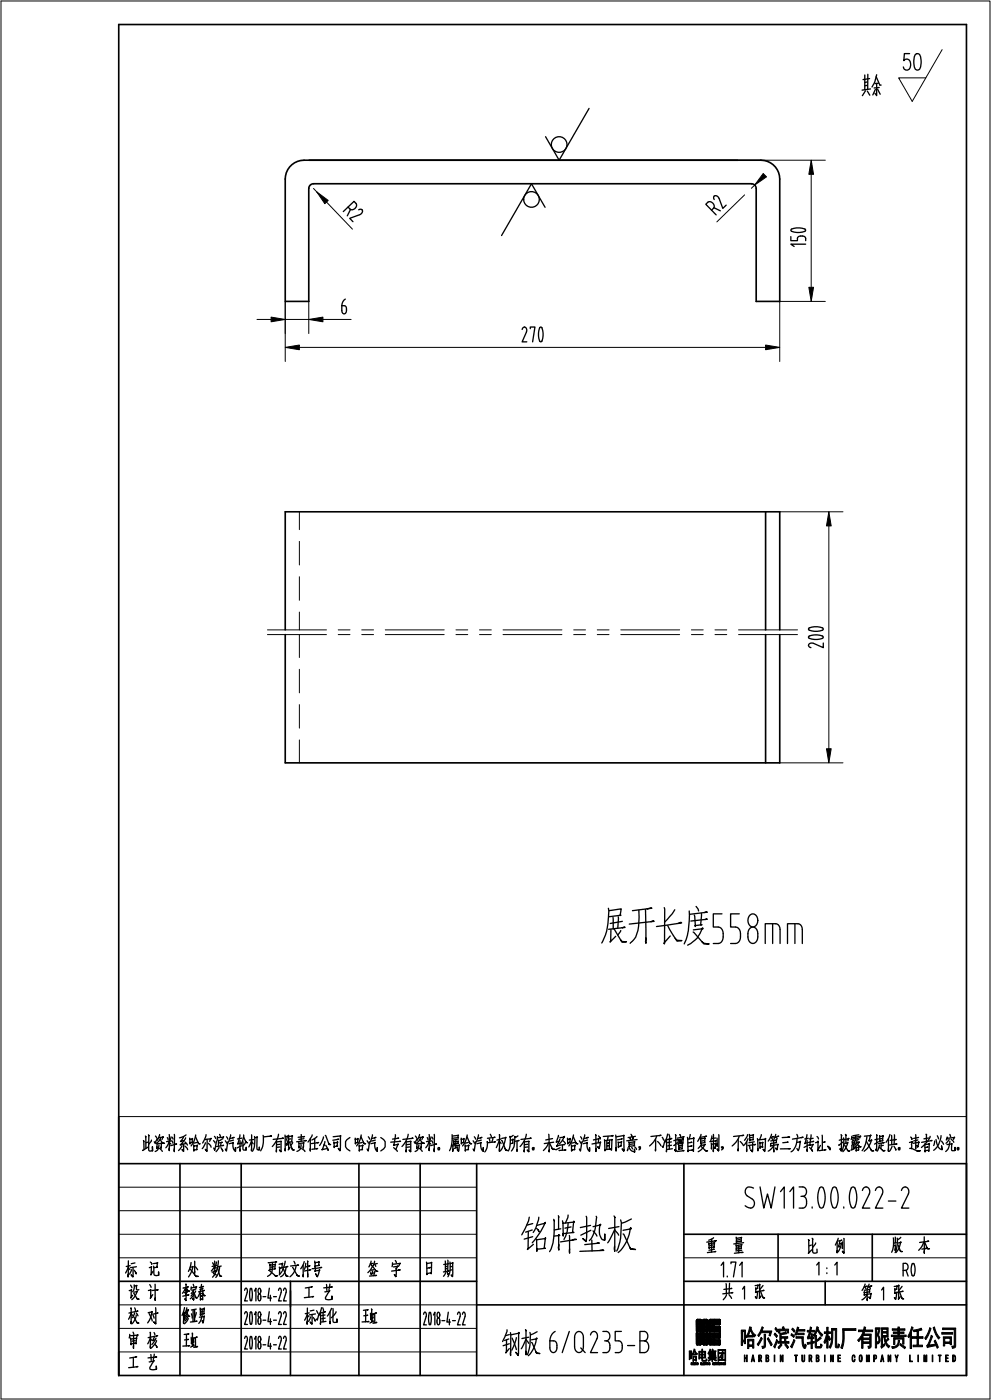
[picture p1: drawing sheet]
<svg xmlns="http://www.w3.org/2000/svg" width="210mm" height="297mm" viewBox="0 0 210 297" stroke-linecap="round" stroke-linejoin="round" font-family="sans-serif">
<g fill="none" stroke="#000" stroke-width=".28">
<path d="M183.2 15.9v3.1M183.3 19.3l-.6 1M183.7 17.4l-.5 .1M183.7 18.1l-.5 .1M183.7 19.3l.5 .9M183.8 15.7v3.2M184.2 16.7l-1.4 .2M184.4 18.8l-1.8 .3M185.4 19l-.5 1.1M185.6 16.3l.8 1.7h.2M185.7 15.8l-.4 1.6-.6 1M185.7 17.7v2.6l-.4-.5"/>
<path d="M185.9 18.9l.5 1.1M186.1 17.6l-.8 .1M186.2 18.5l-1.1 .1M192.7 11.4h-1.1l-.2 1.5a.74 .74 0 0 1 .8-.4 .74 .74 0 0 1 .6 .5 1.16 1.16 0 0 1-.9 1.9l-.3-.2-.3-.5M193.9 11.5l.5-.1a1.84 1.84 0 0 1 .7 2l-.3 1.3-.6 .2a1.83 1.83 0 0 1-.6-2zM124.8 23l-6.4 11-2.8-5M73.7 43.9l.4 .4a.93 .93 0 0 0 1.1-.1 .93 .93 0 0 0 .2-1.1l-.4-.4-2.3 2.1M74.2 44.4l-.6 1.3M76 44.5l.5-.2 .2 .2a.7 .7 0 0 1-.5 1l-2.1 .8 .7 .7M115.5 43.9l-2.9-5-6.4 11M150.7 44.5l.5-.4a.93 .93 0 0 0-.2-1 .93 .93 0 0 0-1.1-.2l-.4 .4 2.2 2.2M151.2 44l1.4 .7"/>
<path d="M151.3 42.3l-.1-.3 .1-.4a.71 .71 0 0 1 1 .4l.8 2.2 .7-.7M167.5 50.1v.9h1.4a.93 .93 0 0 1 .6-1 .93 .93 0 0 1 1.1 .3v.7M167.6 48.6l.1-.1a3.6 3.6 0 0 1 2.9 .1l-.1 .4a3.6 3.6 0 0 1-2.9-.1zM170.6 51.7h-3.1l.7 .5M72.4 64.8h.5a.97 .97 0 0 1 .3 1.6l-.2 .1a.56 .56 0 0 1-.6-.7zM73.1 63.4a1.63 1.63 0 0 0-.7 1.4M110.6 69.8l.1-.2 .4-.3a.7 .7 0 0 1 .4 1.1l-.9 2h1M112.3 69.7v-.4h1l-.5 3.1M114.4 69.3l.4 .2a3.6 3.6 0 0 1-.1 2.9l-.4-.1a3.6 3.6 0 0 1 .1-3zM171.3 134.9l.1-.1a3.6 3.6 0 0 1 2.9 .1l-.1 .4a3.7 3.7 0 0 1-2.9-.1zM171.3 133.2l.1-.1a3.6 3.6 0 0 1 2.9 .1l-.1 .4-1.1 .2-1.7-.2zM174.4 136.3v1l-2.1-1a.58 .58 0 0 0-.8 .1 .58 .58 0 0 0 0 .7l.3 .2"/>
<path d="M128.9 192.5a13.3 13.3 0 0 1-1.4 7.3M129 193l2.6-.4-.3 1.4h.2l-2.6 .3M129.4 197l-.1 2.4-.1 .2 1.2-1.2M129.8 194.4l.1 2.5M130.1 196.9l1.6 2.7h1l-1-.1-.2-.3M131 194.3l-.1 2.3M131.5 197.2l-.6 1M131.8 196.6l.5-.2 .1 .1-3.5 .4M131.8 195.3l-2.5 .4M135.3 192.9v2.5a6 6 0 0 1-1.3 4.1l-.5 .4M136.7 192.7l.1 7.2v-1.1M137.1 192.6l1-.1-4.1 .5"/>
<path d="M137.9 195.3l.5-.2 .2 .2-5.3 .5M140.7 192.3v7.7l-.1-.1 1.4-1.5M141.4 196.2l2 3.3 1-.2h-1M142.9 192.8l-.5 .8-1.7 1.8M143 198.8l.4 .5M143.7 195.7l.5-.3 .2 .2-5.3 .8M146 193.1a13.5 13.5 0 0 1-1.1 6.9M146.8 197.5l2.3 2.5h1.1l-1.1-.1-.4-.3M146.9 197.1l2-.3-.1-.2a5.8 5.8 0 0 1-3.2 3.7M147.4 192.1l.6 1M148.6 193.6l-.2 2.4h.3l-1.5 .2 .1 .2-.2-2.5M149.2 193.4l.6-.1-3.7 .5"/>
<path d="M149.4 194.9l.4-.1-3.5 .4M152.9 193.7h-1.8v2.8h1a1.21 1.21 0 0 1 1.1 1.4 1.57 1.57 0 0 1-1.1 2h-1M156.6 193.7h-1.9v2.8h1.1a1.21 1.21 0 0 1 1 1.4 1.57 1.57 0 0 1-1 2h-1.1M158.8 196.7a1.05 1.05 0 0 1 1.3 0 1.05 1.05 0 0 1 .4 1.2 1.9 1.9 0 0 1-.7 2 1.14 1.14 0 0 1-1.4-1.3 2.15 2.15 0 0 1 .4-1.9zM158.8 193.9a1.05 1.05 0 0 1 1.3 0 1.05 1.05 0 0 1 .4 1.2 1.09 1.09 0 0 1-1 1.4 1.09 1.09 0 0 1-1.1-1.4l.2-.9zM162.1 199.9v-4.1h2.2a1.07 1.07 0 0 1 .9 1.2v2.9M163.7 195.8v4.1M166.8 199.9v-4.1h2.2a1.07 1.07 0 0 1 .9 1.2v2.9M168.4 195.8v4.1M30.4 241.7l.1 .2v1.7M30.8 240.7l.1 .2v2.5M31.3 243.1l-1.1 .7"/>
<path d="M31.3 242.1l-.4 .1M31.4 240.5l.2 .2-.1 2.9 .2 .3h.6v-.9v.9M32.1 241.6l-.6 .9M32.9 240.7l.3 .5M33.2 242.3v1.1v-.3M33.3 242.4l.9-.2-.1 1.2v-.3M33.3 241.3l-.5 1-.1-.3M33.6 241l1-.1-.3 .6M33.7 242.6a1.22 1.22 0 0 1-.8 1.4M33.8 243.4l.6 .6M33.8 240.4l-.5 1.2M33.9 241.5l.6 .8h.4l-.5-.2"/>
<path d="M34 241.1l-.3 .7-.7 .5M35.4 241.1l.2 .5M35.8 242l-.7 1.2M35.8 240.4l.1 3.5v-.6M35.9 242.1l.3 .4M36.2 240.9l-.2 .9M36.3 241.8l-1 .1M36.4 241.8l.2 .5M36.5 241l.2 .4M36.9 240.4v3.7v-.7M37.2 242.5l.2-.1-1.3 .4M38.6 242.8l-.8 1"/>
<path d="M38.9 240.9l-.7 1 .8-.2M38.9 242.5v1.5l-.3-.4 .3 .3M39.2 242l.5 .7M39.2 242.9l.5 .7M39.3 241.1l-.5 .9-.7 .6 1.3-.3M39.4 240.5l-1.4 .6M40.2 241.2v1.2v-.2l.5-.1 .1-.8v.1l-.6 .1M41 242.6l.1 1.3v-.2l.6-.1 .1-1v.2l-.8 .1M41.4 240.9l.7 1.5h.3l-.3-.1-.2-.2M41.5 240.5l-.1 .2a4.2 4.2 0 0 1-.9 2.1M41.7 242.1l-.6 .2M43.3 241.5l1.4-.3-.3 .7"/>
<path d="M43.5 242.2l-.7 1.2M43.6 240.5l-.7 1.7M43.9 241.4l-.1 2.6-.3-.4 .3 .3M44.1 242.3l.6 .8M45.2 241.7l.3 .5M45.4 240.8l.3 .5M45.8 241.9l-.3 1.9-.2-.5M46.1 240.9l-.2 .8M46.1 241.1l1.2-.1 .1-.1-.3 .5M46.2 241.6l.1 1.3M46.4 243.1l-.6 1M46.5 240.4l.2 .5"/>
<path d="M46.8 243.2l.4 .8-.1-.4M46.8 242.2l-.1 .6M46.9 241.4l-.7 .4M46.9 242.1h.2l-.8 .1M47.2 242.8l.2-.1-1.5 .3M47.7 241.8l.3 .5M48 240.9l.2 .5M48.2 242l-.2 1.9-.3-.4M48.5 242.4l.9-.3v1.3l.5 .6v-.8v.7M48.9 240.5l-.5 1.6M49.3 241.1l.3-.1-.9 .3M49.5 241.6l-.8 .2"/>
<path d="M50.8 240.5l-.5 1.9 .8-.2M50.8 241.7v2.3v-.5M51.2 242.8l-1 .5M51.2 241.2l-.9 .2M51.5 241.9v1.6l.2 .2h.5v-.6l-.1 .6M51.6 240.5l-.1 .7-.4 1.3M51.6 240.9l.5 1.2 .3 .1-.4-.4M51.9 242.2l-.4 .6M53.3 240.5v3.4v-.5M53.3 241.9l.3 .5M53.3 241.8l-.6 1.3M53.7 241.5l-.9 .1"/>
<path d="M53.9 240.8l.1 .9a3.5 3.5 0 0 1-.5 2.3M54 241.1l.5-.1v-.1l-.1 2.3 .1 .4 .4 .1v-.6l-.1 .6M55.7 240.6a4.9 4.9 0 0 1-.5 3.3M57.5 240.7l-1.7 .2M58.5 241.9v2.2v-.4M58.6 242l1-.1-.1 2.2-.3-.4 .3 .3M59 240.4a4.8 4.8 0 0 1-1.3 2.6M59.3 243.1h-.7M59.3 242.5l-.7 .1M59.7 241.3l.3-.1-2.1 .3M60.4 240.5v3.4v-.5M60.4 240.9l.6-.1-.3 .7 .2 .5-.1 .7-.2-.3 .2 .2"/>
<path d="M61.1 240.6v3.1l.4-.6M61.2 240.8l.8-.1h-.1l-.1 1.2-.6 .2M61.3 242.1l.7 1.6h.3l-.3-.1-.1-.2M61.6 241.3l-.4 .1M62 242.1l-.4 .7M63.3 242.1v1.2v-.4M63.3 242.3l1.1-.1-.1-.1-.1 1.2 .1-.4M63.8 242.5l-.2 .9-.7 .6M63.8 240.4v1.4M63.9 243.4l.7 .6M64.3 240.9h.2l-1.4 .1M64.4 241.3l-1.1 .2"/>
<path d="M64.6 241.7h.3l-2.1 .3M65.7 241.3v2.6v-.5M66.1 240.5l-.9 1.5M66.7 241.3v2.2M67 243.4h.3l-1.2 .2M67.1 240.8l-1 .8M67.2 242.2l.3-.1-1.5 .2M68.5 240.9l-.8 1.9M68.8 241.9l-.6 1.7 1.1-.2M68.9 240.6l.8 2h.3l-.3-.1-.1-.2M69 242.7l.5 1.1-.1-.3M70.6 240.9l1.5-.3-.1 3.3-.4-.5 .4 .4"/>
<path d="M70.7 242l.1 1.2v-.2l.7-.2v-.9v.2l-.7 .1M71.4 241.5l.4-.1-1.3 .2M74.1 241.1l-.9 .8v1.1l.9 .9M75.2 241.2l.1 1.2v-.2l.5-.1v-.8v.1l-.5 .1M76 242.6l.1 1.3v-.2l.7-.1v-1l.1 .2-.8 .1M76.5 240.9l.6 1.5h.3l-.3-.1-.1-.2M76.5 240.5v.2a4.2 4.2 0 0 1-1 2.1M76.7 242.1l-.6 .2M77.8 241.8l.2 .5M78 240.9l.3 .5M78.3 242l-.3 1.9-.2-.4M78.6 242.4l.8-.3v.7a1.26 1.26 0 0 0 .5 1.2v-.8v.7"/>
<path d="M78.9 240.5l-.5 1.6M79.3 241.1l.3-.1-.9 .3M79.5 241.6l-.8 .2M80.7 241.1l.9 .8v1.1l-.9 .9M83.4 243.2l.8 .8M83.7 240.5l-.3 2.2 1-.2-.6 1.1M84.2 241.3l.2-.1-1.3 .2M84.6 241.9h.2l-2 .2M86 241.9v2.2v-.4M86 242l1-.1v2.2l-.4-.4 .4 .3M86.5 240.4a4.8 4.8 0 0 1-1.4 2.6M86.8 243.1h-.7"/>
<path d="M86.8 242.5l-.7 .1M87.2 241.3l.3-.1-2.2 .3M88 240.7l.2 .5M88.3 242.3v1.1v-.3M88.3 242.4l1-.2-.1 1.2v-.3M88.4 241.3l-.5 1-.2-.3M88.7 241l.9-.1-.2 .6M88.7 242.6a1.22 1.22 0 0 1-.8 1.4M88.8 243.4l.6 .6M88.9 240.4l-.5 1.2M88.9 241.5l.6 .8h.4l-.5-.2M89 241.1l-.3 .7-.7 .5"/>
<path d="M90.5 241.1l.2 .5M90.9 242l-.7 1.2M90.9 240.4v3.5v-.6M90.9 242.1l.3 .4M91.3 240.9l-.3 .9M91.3 241.8l-1 .1M91.5 241.8l.2 .5M91.5 241l.2 .4M92 240.4v3.7v-.7M92.2 242.5l.3-.1-1.3 .4M92.8 243.2h.3v.5h-.3zM95.8 240.5v.7a5.9 5.9 0 0 1-.6 2.7"/>
<path d="M95.8 240.7l1.3-.1v.5l-1.3 .1M95.9 242.6v1.4v-.4M95.9 242.8l1.4-.2-.2 1.4-.3-.4 .3 .3M96.1 241.8v.8v-.2l1-.1v-.5l-1 .2M96.6 241.5l-.1 1.8M96.8 243l.2 .4M96.9 243.2l-.7 .2M97.1 241.3l-1.2 .3M97.7 241.2v1.2v-.2l.5-.1 .1-.8v.1l-.6 .1M98.5 242.6l.1 1.3v-.2l.6-.1 .1-1v.2l-.8 .1M98.9 240.9l.7 1.5h.3l-.3-.1-.2-.2M99 240.5l-.1 .2a4.3 4.3 0 0 1-.9 2.1"/>
<path d="M99.2 242.1l-.6 .2M100.2 241.8l.3 .5M100.5 240.9l.2 .5M100.7 242l-.3 1.9-.2-.4M101 242.4l.9-.3-.1 .7a1.25 1.25 0 0 0 .6 1.2v-.8l-.1 .7M101.3 240.5l-.5 1.6M101.8 241.1l.3-.1-.9 .3M101.9 241.6l-.7 .2M103.6 241.4l.2 .5M103.8 240.4l.3 .5M104.4 241.2l-.2 .8M104.7 241h.2l-1.7 .2"/>
<path d="M104.8 242h.2l-1.8 .2v-.4a2.68 2.68 0 0 1-.5 2.3M105.7 240.5l.1 3.5v-.6M105.8 241.9l.3 .4M105.8 241.5l-.7 1.7M106.1 241.4l-.9 .2M106.2 241.7l.9 2.1h.4l-.4-.1-.1-.3M106.3 241.3l.8-.3-.1 .4a4.8 4.8 0 0 1-1.1 2.5M108.1 241.6l.6-.1v-.1v.9l-.6 .1M108.7 240.6l-.6 .4-.1-.2a5.4 5.4 0 0 1-.3 3.1M109.5 241.8v2.2v-.4M109.7 240.7l-.6 .3-.1-.2v.7a2.93 2.93 0 0 1-.7 2.4M109.8 241.7h.2l-1 .2"/>
<path d="M111 241.9v2.2v-.4M111.1 242l1-.1-.1 2.2-.3-.4 .3 .3M111.5 240.4a4.8 4.8 0 0 1-1.3 2.6M111.8 243.1h-.7M111.8 242.5l-.7 .1M112.1 257.9l-.1 .8-1.5 3M112.2 241.3l.3-.1-2.2 .3M112.8 243.2h.3v.5h-.3zM112.8 259.3l-1.2 .3M113.7 259.7l1.7-.5 .1-.2a15.3 15.3 0 0 1-2.8 4.4M114.1 257.9v.6a6.9 6.9 0 0 1-1.2 2.7M116.2 242.2l-.3 .7-.8 .9"/>
<path d="M116.2 240.4l.1 3.7v-.4M116.4 242.2l.7 1.4h.4l-.4-.1-.2-.1M117 241.3l-1.4 .3M117.3 258.4l.1 .3a12.5 12.5 0 0 1-1 6.6M117.3 242.1l-2 .2M118.3 257.6v2.9M118.3 240.6l-.5 1.5 .6-.2M118.6 241.4l-.7 1.5 .6-.2M118.6 243.2l-.9 .4M118.6 241.1l1-.1-.1-.2-.4 1-.6 .6M119.1 242.7v1M119.1 258.7l.2 3.3-.1-.6 2.4-.2h-.3l.2-2.4 .2 .2-2.4 .2"/>
<path d="M119.1 241.7l.7 .7M119.4 242.6h.2l-.9 .1M119.6 243.7h.3l-1.5 .1M120.2 241.2l.1 1.2-.1-.2 .6-.1v-.8v.1l-.6 .1M120.3 257.5v.5l-.5 1.2M120.3 259.2l-.2 1.8-.6 1.7M121 242.6l.1 1.3v-.2l.7-.1v-1v.2l-.8 .1M121.4 240.9l.7 1.5h.3l-.3-.1-.2-.2M121.5 240.5l-.1 .2a4.2 4.2 0 0 1-.9 2.1M121.7 242.1l-.6 .2M122.7 241.8l.3 .5M123 240.9l.2 .5"/>
<path d="M123.2 242l-.2 1.9-.3-.4M123.5 242.4l.9-.3-.1 .7a1.25 1.25 0 0 0 .6 1.2v-.8v.7M123.8 240.5l-.5 1.6M124.2 257.8l.1 4.3-.2 1-.7-.6 .7 .5M124.3 241.1l.3-.1-.9 .3M124.5 241.6l-.8 .2M125.1 259.7l-2.2 .4M125.4 242.4l1.8-.3v-.1l-.3 1.4-.3-.4 .3 .4M125.6 259.9l1.7-.3-.1-.2-.2 1.1a2.24 2.24 0 0 0 .8 2.3h.3v-1.3l-.1 1.3M125.7 241.6l1.1-.3-.1 .9M126.1 240.4l.1 3.6v-.5M126.3 257.8a8.1 8.1 0 0 1-1.2 4.8l-.3 .3"/>
<path d="M126.8 240.7l.4 .7-.1-.3M128 241.5l.1 2.4v-.3l1.2-.1h-.1M128.1 241.7l1.6-.2-.2 2.3-.2-.3M128.5 241.7v1.9M128.8 240.8l-.1 .8M128.8 242.8h.1h-.3M128.8 242.2h.1l-.4 .1M129.1 241.6v1.9M129.6 240.7h.3l-2.1 .1M130.1 257.7l.2 .3-.1 7.2v-1.1M130.4 240.5l.1 3.4v-.7M130.5 240.9l1.7-.3-.1 3.4-.3-.5 .3 .4v-.3"/>
<path d="M130.9 242l.1 1.2v-.2l.6-.2v-.9l.1 .1-.7 .1M131.1 259.9l-2.2 .4M131.5 258.5a11.6 11.6 0 0 1-.9 6.6M131.7 241.4l.1-.1-1 .3M133 243.2l-.1 .7v-.3M133.2 242l.1 1 1.1-.2v-.9l-1.1 .2M133.3 243.2a1.29 1.29 0 0 0 1.1 .9v-.6v.6M133.5 241.1l.1 .5-.1-.3M133.6 240.4l.2 .4v-.1M133.7 258.3l-2 .9M133.8 243.1l.2 .4M134.1 241.2v-.2l-.1 .6"/>
<path d="M134.2 242.4l-.9 .1M134.4 243.1l.4 .5M134.6 240.8l-1.6 .3M134.9 241.5l-2.1 .3M135.6 243.2h-.3v-.2h.3v.5l-.3 .2M138.9 241.5l-.1 2.4 .1-.4M139.1 240.8l-.7 1.2-.8 .8M139.3 241.9l.7 .9M139.7 240.7l.3-.1-2.1 .2M140.3 241l.3 .6M140.9 241.6l-.5 1.6-.2-.3M141.2 241.4v2.7v-.3"/>
<path d="M141.3 241.5l1-.2-.5 .1v2.1M141.4 240.3l-.5 1.8M141.7 240.4l.2 .7M142.2 242l-.8 .1M142.2 242.7l-.8 .1M142.4 243.4l-1.1 .2M143.1 240.5l.1 .1-.1 3.4-.2-.4 .2 .3 .1-.1M143.4 241.5l-.7 .2M143.5 242.1l-.8 .6M143.6 241.4l.1 1.2-.1-.2 1.1-.1v-1.1v.1l-1.1 .3M143.7 242.7l.1 .9 .7-.2v-.8l.1 .1-.8 .1M143.9 241.7l.1 .5 .4-.2v-.4l-.5 .2"/>
<path d="M144 240.5l.2 .4M144.3 243.1l-.5 .1M144.7 243.8l.2 .1-1.5 .1M144.7 240.9h.2l-1.4 .3M145.6 241l.1 3.1v-.3l1-.1h-.1M145.7 241.4l1.3-.2-.1-.1v2.9l-.1-.3M146.2 240.4l-.2 1M146.4 242.9l.2-.1-.9 .2M146.4 242.1h.2l-.9 .1M148.4 241.2v1.2l.9-.3v-1l.1 .1-1 .2M148.5 240.4l-.7 1.5M148.5 243l1 .9h.4l-.5-.1"/>
<path d="M148.6 242.7l.8-.1-.8 1-.7 .5M148.6 242.4l-.7 1M149.1 241.7l-.7 .1M149.5 240.8h.2l-1.4 .2M150.6 242.2l.1 1.3v-.3M150.7 242.5l1-.2-.1-.1-.2 1.2-.2-.3 .2 .3M150.8 240.7l-.3 1M151.1 240.4v3.7v-.5M151.5 241.8h.2l-1.3 .1M151.6 241.2l-.8 .1M151.9 241.2v1.7v-.4M152.2 240.5v3.4l-.3-.4 .3 .4"/>
<path d="M153.1 243.2h-.3v-.2h.3v.5l-.3 .2M156.4 241.5l-.1 2.4 .1-.4M156.6 240.8l-.7 1.2-.8 .8M156.8 241.9l.7 .9M157.2 240.7l.3-.1-2.1 .2M158.2 242v2v-.4M158.3 240.5l-.6 1.1M158.4 241.3l-.8 1.4M158.7 240.4l.1 1.4v-.2l.8-.1v-1l-.8 .1M158.7 242.8l.1 .7M159.3 241l-.5 .1M159.4 242.2v1.9l-.4-.4 .4 .3"/>
<path d="M159.6 251.8a1.06 1.06 0 0 0-1.6 .1 1.06 1.06 0 0 0 .3 1.5l1.1 .7a1.01 1.01 0 0 1 .3 1.5 1.01 1.01 0 0 1-1.5 .2l-.4-.3M159.8 242l-1.2 .2M159.8 242.6h.2l-1.6 .2M160.4 241.3l.1 2.6v-.5M160.5 241.6l1.7-.3h-.1l-.1 2.7-.4-.4 .4 .3M160.9 242l.1 1.4v-.3h.6l-.1-.1v-.9h.1l-.6 .1M161 251.5l.8 4.5 .8-3 .8 3 .7-4.5M161.3 240.5l-.4 1M163.2 241.8l1.3-.2v.5l-1.3 .2v-.1v.6l1.6-.2v-.1l-.3 1.2-.2-.4 .3 .3M163.4 241.1l.2 .4M163.4 240.4l-.7 1.4M163.7 240.9h.2l-.7 .1"/>
<path d="M163.9 241.7v2.4v-.4M163.9 242.7l-.4 .6-.8 .6M164.3 241l.3 .4M164.3 240.4l-.4 1.1M164.7 240.8h.2l-.8 .2M165.3 252.5l.8-1v4.5M166.7 242.1h.2l-1.1 .1M166.9 241h.4l-1.6 .1M167.1 243.4h.3l-2.1 .1M167.3 252.5l.8-1v4.5M168.8 242.1l.8-.2-.1-.1-.4 2.1-.3-.5M168.8 240.4l.2 .6"/>
<path d="M168.8 241.3l-.3 1.7-.5 .7-.4 .4M169.3 251.5h.7a1.02 1.02 0 0 1 .8 1 1.02 1.02 0 0 1-.8 1M169.7 253.5h.3M169.7 241.1l.4-.1-2.3 .4M170 253.5a1.39 1.39 0 0 1 .5 2.3l-.5 .2h-.7M170.9 240.5l-.5 1.8 .8-.2M171 241.7v2.3l-.1-.4M171.2 241.2l-.7 .2M171.3 242.6l-1 .5M171.5 243.2l.6 .8-.1-.3M171.8 240.5l-.3 2.2 .8-.1-.5 .9M172 255.8v.2"/>
<path d="M172.1 241.9h.3l-1 .2M172.2 241.2l-.8 .2M172.7 242.2l.6-.2v-.2l-.1 2.1 .6-1.2M173 240.8l.4 .6M173.8 251.6h.4a4.5 4.5 0 0 1 0 4.4h-.4a4.4 4.4 0 0 1 0-4.4zM174.1 240.6l.1 3.1M174.5 242.1l.3-.1-.6 .1M174.7 243.7l.2-.1-1.4 .3M175.3 242.9l.5 .3v.5l-.5-.8 .5 .5M176.5 251.6h.5a4.5 4.5 0 0 1 0 4.4h-.5a4.5 4.5 0 0 1 0-4.4zM178.1 240.5l.2 .2-.1 3.2-.3-.5 .3 .4v-.1M178.5 242.1l-.8 .5"/>
<path d="M178.5 241.4l-.7 .2M178.7 241.1v1.5l-.4 1.3M178.7 255.8v.2M178.7 241.5l1.1-.3-.2 .6M178.9 242.6l.7 1.3h.3l-.4-.2M178.9 242.3l.7-.1-.6 1.3-.5 .6M179.1 240.4l.1 .2v1.7M180.4 242.8v.9M180.4 240.8l-.1 .7M180.4 241.1l1.9-.4-.2 .5M180.5 251.6h.4a4.4 4.4 0 0 1 0 4.4h-.4a4.5 4.5 0 0 1 0-4.4zM180.5 241.9l.1 .7"/>
<path d="M180.5 242.1l.6-.1-.1-.1v.5l-.4 .1M180.8 242.5v1M181 241.3l-.5 .1M181 241.6l-.4 .2M181.1 243.4l-.9 .3M181.1 242.8l-.3 .1M181.2 240.7v1v-.2M181.3 243.1v.8l.6-.2v-.7l-.6 .2M181.4 242.1l.6-.1-1 1.2M181.4 242.3l.7 .7h.3l-.4-.1M181.5 241.8l-.4 .8M181.8 241.2l-.3 .1"/>
<path d="M181.9 240.5l-1.3 .2M181.9 241.5l-.4 .1M182.7 252.3a.83 .83 0 0 1 1-.7 .83 .83 0 0 1 .5 1.1l-1.5 3.3h1.5M183.1 240.8l1.4-.2-.1-.1-.4 1.3 .7-.2h-.1l-.7 1.5-.9 .9M183.5 241.9l1.1 2h.4l-.3-.1-.3-.2M183.6 240.9v.1a5.5 5.5 0 0 1-1 2.9M185.4 252.3a.83 .83 0 0 1 1.1-.7 .83 .83 0 0 1 .5 1.1l-1.6 3.3h1.6M185.7 240.5l-.1 3.4-.2-.3 .3 .2M186.1 242l-.9 .5M186.1 241.4l-.8 .1M186.2 243.1l.9 .8 .4-.1h-.6M186.2 242.6l-.4 1.3"/>
<path d="M186.3 240.7v1.3l.7-.3v-1.1l.1 .1-.8 .1M186.6 242.3v1.1M186.8 241.3h-.5M187 242.2l.3-.1-1.2 .2M187.1 242.7l-.5 .1M188.2 254.5h1.6M188.2 241.3v2.7v-.6M188.5 240.4l-.3 .9-.5 .8M188.8 240.6l.1 2M189 242.9l-.6 1.1M189.4 242.9l.4 .8-.1-.3M189.4 240.5v2"/>
<path d="M189.5 241.5h.3l-1.3 .2M189.7 242.5l.3-.1-1.6 .2M190.3 243.2h.3v.5h-.3zM190.9 252.3a.82 .82 0 0 1 1.1-.7 .82 .82 0 0 1 .5 1.1l-1.6 3.3h1.6M192.6 242.1l.7-.2-.2 .6v.9M192.7 243.4l.9 .2a1.37 1.37 0 0 0 1.3 .3h-.7M192.9 241l.3 .5-.1-.3M193.4 242.3l1.3-.2-.1-.1-.2 1.1-.2-.4 .2 .3M194 240.5v3v-.4M194.4 241.6l-.9 .2M194.6 241l-1.1 .3M195.9 242.4v1.7v-.2l.7-.1 .2 .2v-1.7l.1 .1-1 .2"/>
<path d="M196.1 240.4l.2 .1-.1 1.4M196.4 243.1h.2l-.7 .1M196.6 241.2l-.9 .1M197 240.8l-.4 .9-1.4 1.5M197.3 241.7h.1l-2.2 .4M198 241.8l-.2 1M198.3 241.5a2.09 2.09 0 0 0 1.2 2.1l-.1-.8 .1 .8M198.5 240.7l.3 .6M199.3 240.7a4.3 4.3 0 0 1-1.5 3.1M199.4 241.8l.4 .7M200.6 242.6l1.1-.2-.1-.1v1.4l.1 .2 .6-.1v-.7v.7M200.6 241l-.2 .6 .2-.4 1.5-.2-.1 .5"/>
<path d="M201 241.4l-.6 .9M201.2 240.4l.2 .5M201.2 241.8v.3a2.56 2.56 0 0 1-.9 1.9M201.5 241.4l.5 .7M202.8 243.2h.2v.5h-.2zM27.2 267.2l-.1 3.4v-.5M27.2 268.4l-.6 1.4M27.2 268.7l.3 .4M27.4 273.5l.5-.1-.1-.1-.1 1.8 .4-.6M27.6 268.2l-.9 .2M27.7 272.3l.2 .6M27.7 277.2l.1 3.3v-.4"/>
<path d="M27.8 278.3l-.6 1.3M27.8 278.4l.3 .4M27.9 269.1l-.5 .9M28.1 278.1l-.8 .2M28.1 268.6v2l-.3-.4 .3 .4M28.3 279l.8 1.4h.3l-.4-.2M28.3 274.1l.8 1.2h.4l-.5-.2M28.3 273.8l.8-.1-.6 1.1-.6 .6M28.4 272.3v.8l-.3 .7M28.4 269.2l.5 .8-.2-.4M28.5 272.5l.5-.1a.65 .65 0 0 0 .1 1l.3-.1M28.5 278.2l-.4 1"/>
<path d="M28.5 277.2l.2 .5M28.6 267.6l-.8 .2M28.8 278.7a2.98 2.98 0 0 1-.9 1.8M28.9 278.2l.3 .6M28.9 268.4l-1.3 .2M29.1 277.9l.1-.1-1 .2M31.4 278.2l.8-.3a4.6 4.6 0 0 1-.9 2.4M31.4 273.5l.6-.1-.2 1.7 .6-.7M31.6 278.4l.6 1.6M31.6 268.6l.5-.1v-.1l-.2 1.8 .5-.8M31.7 272.2l.3 .6M31.8 267.4l.3 .5v-.2"/>
<path d="M32.4 278.7l.2 .6M32.5 267.8l.9-.2-.2 1h.2h-.8M32.5 268.3l.1 1.8 .5 .2 .5-.1v-.7v.7M32.8 272.2l.1 3.4v-.5M33 277.1v3.5l-.5-.5 .5 .4M33.3 273.4l.2-.1-1.3 .2M33.3 278.3l.2-.1-1.2 .3M38.9 278v2.5v-.7M39 274l.7-.3-.4 .5 .1 1.4-.2-.4 .2 .4M39.1 277.1l-.5 1.7M39.1 278.1v1.6v-.3M39.3 272.9l-.7 1.2"/>
<path d="M39.4 272.1v1.6v-.4M39.4 278l.6 1 .2-.1-.3-.1M39.5 277.7l.4-.1-.7 1.4M39.5 272.9l.4 .7h.2l-.3-.1M39.6 277.1l-.4 1.3M39.6 278.7l-.3 .7M39.7 272.8l.2-.1-1.1 .3M39.7 279l-.5 .9M39.8 274.5l.2-.1-1.3 .3M39.9 279.4l-.4 .7-.5 .4M40.3 268.5l.6-.1-.5 1.4-.5 .8M40.3 268.9l1.2 1.6h.5h-.4l-.3-.2"/>
<path d="M40.5 267.6l-.6 1.8M40.5 272.7l-.1 .7M40.5 272.9l1.1-.3-.1 .6M40.5 278.4l.2 .9M40.9 277.6v2.5M40.9 273.6l.2 1.2-.1 .7-.2-.3 .2 .3M40.9 272.2l.2 .4M41 273.9l-.5 .8M41 273.4l-.5 .7M41.1 274.4l-.8 .8M41.2 274.1l.3 .9h.3l-.4-.2M41.2 267.3v2.6v-.5"/>
<path d="M41.2 277.6v2.5M41.2 273.3l.2-.1-.7 .2M41.4 268.5l.5 .6M41.4 273.6l-.3 .6M41.6 278.1l-.4 1.2M41.6 277.4l-1.1 .2M42.2 279.1l1.1-.1v-.1l-.3 1.5-.2-.5 .2 .4M42.4 274l.1 1.5-.1-.2 .4-.1 .1 .3 .1-1.4-.6 .1M42.4 277.2l.1 1.5-.1-.2 .9-.1v-1.2v.1l-.9 .2M42.6 274.7l.2-.1-.4 .1M42.7 272.2l-.3 1.4-.4 1.2M42.8 278.6l-.2 1-.5 .8"/>
<path d="M42.8 277.5v1M42.8 273.6l.4 1h.3l-.3-.2M42.9 273.1h.1l-.7 .2M42.9 272.7l.2-.1-.9 .3M43.1 277.9l-.5 .1M43.1 273.5h.2l-1.3 .3M44.9 269.6l.9-.2v-.2l-.4 1-.4 .5M45 267.6l.3 .5M45.4 269.1l-.2 .8 .7 .3M45.4 267.2l.1 1.8v-.4M45.5 268.4l-.7 1M45.5 268.4l.3 .3"/>
<path d="M45.8 267.4l-.1 .8M46 268.2l-1.1 .2M46.1 268.8l.5 1.7h.3l-.4-.2M46.2 267.2l-.3 2M46.5 268.5a3.3 3.3 0 0 1-.8 2.2M46.9 268.3l-.8 .2M51.8 273.4l.2-.4h.2l.2 .7-.6 2h.6M51.8 278.4l.3-.4 .2 .2 .1 .5-.6 2h.6M53.1 273l.2 .1 .2 1.2-.3 1.4-.2-.2-.1-1.2zM53.1 278l.2 .1 .2 1.2-.3 1.4-.2-.2-.1-1.2zM53.9 273.6l.3-.6v2.7M53.9 278.6l.3-.6v2.7"/>
<path d="M54.8 274.3l.1-.1a.9 .9 0 0 1 0 1.5l-.2-.6zM54.8 279.3l.1-.1a.9 .9 0 0 1 0 1.5l-.2-.6zM54.8 273a.59 .59 0 0 1 .5 .6 .59 .59 0 0 1-.5 .6l-.1-.5zM54.8 278a.59 .59 0 0 1 .5 .6 .59 .59 0 0 1-.5 .5l-.1-.4zM55.7 274.8h.6M55.7 279.8h.6M56.9 269.2l1.4 1.2 .5-.1h-.6M57 273l-.3 2.1h.8M57 278l-.3 2.1h.8M57.1 267.9l.1 1.2 1.1-.2h-.1l.1-1.1v.2l-1.1 .1M57.3 274.5v1.2M57.3 279.5v1.2"/>
<path d="M57.7 267.6v.8a1.79 1.79 0 0 1-1 2.1M57.9 274.8h.6M57.9 279.8h.6M58.1 268.4l-.7 .1M58.4 267.4h.2l-1.8 .2M59 273.4l.2-.4h.2l.2 .7-.6 2h.6M59 278.4l.3-.4 .2 .2 .1 .5-.6 2h.6M59.1 267.9l.8-.1-.1-.1v1l-.6 .1v-.3v1.6M59.8 269.4l-.7 .8M60 268.9l.7 1.6h.3l-.4-.3M60 273.4l.2-.4h.3l.1 .7-.6 2h.6M60 278.4l.3-.4 .3 .2v.5l-.6 2h.6"/>
<path d="M60.4 267.3l-.6 1.9M60.6 268.5a2.26 2.26 0 0 1-1.2 2.1M60.7 268.4h.3l-.9 .2M62 268.6l1 1.7 .4 .1-.5-.2M62.3 267.3l.2 .6M62.7 268.2a3.3 3.3 0 0 1-1.3 2.4M63 268.1h.2l-1.7 .2M64.2 268.1v2.5v-.5M64.4 267.4l-.7 1.5M64.8 267.7l-.3 1.3M65.1 277.2l-.1 3.4 .1-.5M65.1 278.4l-.6 1.4"/>
<path d="M65.1 267.2l.1 3.4v-.6M65.1 278.7l.3 .4M65.4 272.9v2M65.4 268.3l.3-.1-.9 .3M65.5 278.2l-.8 .2M65.6 269.1h.2l-1.3 .3M65.8 279.1l-.4 .9M66 272.7h.2l-1.5 .3M66 278.6l.1 2-.4-.4 .4 .4M66.2 274.8h.2l-1.9 .2M66.4 279.2l.4 .8-.2-.4M66.5 277.6l-.8 .2"/>
<path d="M66.7 267.2v1.3v-.2l1-.1h-.2l.1-.8-.9 .2M66.8 278.5l-1.3 .1M66.9 268.8l-.2 .7v-.1l1-.2v-.1l-.5 1.5-.4-.7 .4 .6M67 277.8l.3 .5M67.6 278.3l-.4 1.5-.2-.2M67.8 268.6h.3l-2 .3M67.9 278.1v2.5v-.2M68 278.2l.9-.2-.5 .1v2M68.1 277.1l-.5 1.6M68.4 277.1l.1 .7M68.8 273.8l1.1-.3-.9 1.3a.43 .43 0 0 0 0 .6 .43 .43 0 0 0 .6 0l.7-.1v-.7v.7M68.8 278.7l-.7 .1"/>
<path d="M68.9 279.3l-.8 .2M69.1 272.2l.1 1.3M69.9 272.1l-.2 1.2M69.9 278v2.5v-.4M70.1 272.8l.3-.1-1.8 .2M70.2 277.3l-.9 1.6M70.5 277.3l.1 2.8 .2 .2 .6-.1v-.7v.7M71.2 278l-.4 .7-.6 .6M77.4 277.7v2.4M77.7 278.8l.2-.1-.8 .1M77.8 277.6h.2l-1 .1M78.5 278.3v1.4v-.2l.5-.2v-.9v.1l-.5 .2"/>
<path d="M78.5 269.6l.1 .5v-.2M78.6 267.9l.1 .4M78.6 267.3l-.5 1.2M78.7 277.4v2.8M78.9 269.3v.7v-.3M78.9 279.7l.2 .5M78.9 268.4l.8 1h.3h-.3l-.1-.2M79 268.2l-.5 .9-.6 .6M79 267.7l-.6 .1M79 280l-.6 .4M79.2 269.1l-.6 .1M79.3 267.3l-.2 .9"/>
<path d="M79.4 278.4v1.9M79.4 269.4l-.3 .9M79.4 267.9l.2 .5M79.4 270.3h.4l-1.5 .1M79.6 278.3l.2-.1-.7 .2M79.9 267.8l-.7 .1M83.1 267.6l-.1 .8M83.1 267.9l1.7-.2-.3 .5M83.3 268.5l1-.2-.4 .7M83.7 267.1l.3 .6M83.8 268.8l.1 1.1-.1 .7-.3-.5 .3 .4M84.4 269.2l.4-.1-1.9 .3"/>
<path d="M89.7 278.5l.2-.4 .3 .2 .1 .7-.6 1.8h.6M90.3 267.5l.1 2.6v-.2l.8-.2 .1 .2 .1-2.4-1 .3M90.9 268.7l.3-.1-.8 .2M91 278.1l.2 .1 .2 1.2-.3 1.4-.2-.2-.1-1.2zM91.8 278.7l.3-.6v2.7M92.7 279.4l.1-.1a.9 .9 0 0 1 0 1.5l-.2-.6zM92.8 278.1a.59 .59 0 0 1 .4 .6 .59 .59 0 0 1-.4 .5l-.2-.4zM93.6 279.9h.6M94.3 267.2v2.3M94.4 269.7l-.5 .8M94.7 269.6l.2 .5-.1-.2M94.7 268.8l-.3 .1"/>
<path d="M94.7 268.4h-.3M94.8 267.1v2.3M95 278.1l-.3 2.1h.7M95 269.4l.1-.1-1.2 .3M95.1 267.8l-1.1 .2M95.2 279.6v1.2M95.3 267.4v2l-.4 1.2M95.4 267.8l.5-.2-.1 2.9-.2-.3 .2 .2M95.7 269.1l-.4 .1M95.7 268.4l-.3 .1M95.8 279.9h.6M96.9 278.5l.2-.4 .3 .2 .1 .7-.6 1.8h.6"/>
<path d="M97.9 278.5l.2-.4 .4 .2v.7l-.6 1.8h.6M111.9 261v3.6l-.2 .2 1.3-1.1M112.7 260.7l-1.4 .4M112.8 262.1l-1.8 .5M113.6 262.6l.1 2.6v-.5l1.8-.2h-.2l.2-2.2 .1 .2-1.9 .2M113.7 260.3l.5 .7-.2-.3M117.3 262l1.3-.2-.3-.2 .1 3.3v-1.1M118.8 260.4l-1.4 .3M120.6 261.8v3.8v-.9M121 260l-1.3 .3M121.2 262.8l.5-.2 .4 .1-3.4 .5M125.1 260.7l-2.1 1.1"/>
<path d="M125.3 262.8l.1 2.3M125.6 260.9l.8 1.1M126.4 263.5l.6-.1-3.2 .4M127.1 265l.6-.1 .2 .1-5.1 .2M130.2 260.5l-1.5 2.9M130.3 260.7l.7 1.1M132 260.7l1.7-.3-.1-.3a8.4 8.4 0 0 1-2.7 5.3M132 261.5l.1 .1 1.5 3.1 1 .1-1-.2-.2-.3M150.1 263.4l.1 1.2v-.2l1.1-.1v-1l-1.2 .3M150.7 262.6v2.7M151.1 263.8l-.8 .2M151.1 264.8l.2-.1-1.1 .3"/>
<path d="M151.1 262.3l-1 .5M151.4 265.3l.2-.1-1.8 .3M151.5 263l.2-.1-2 .3M152.7 268.2l.6-.7v3.1M153.8 272l.1 2.1M153.9 274.4l-.7 1M154 270.4v.2M154.4 274.4l.6 .8M154.5 271.9l-.1 2.1M154.8 273.1h.2l-1.7 .1M154.8 267.8v-.3h1.1l-.5 3.1M155 274l.2-.1-2.1 .3"/>
<path d="M155.9 263.8l.1 1 1.1-.2v-.9l-1.2 .3M155.9 262.2l.1 1.1-.1-.1 1.1-.2v-.8l-1 .2M156.5 263.9v1.6M156.7 268.2l.5-.7v3.1M156.8 262.7l-.8 .1M156.8 264.2l-.7 .1M157 265.4h.4l-1.8 .2M157.1 265l-1.2 .1M157.3 273.2l.4-.6v2.7M157.5 263.3l-2.1 .3M159.9 272.4h.7l-.1 .6-.4 .1v-.2v1l.4-.2v-.1l-.3 1.6-.2-.4 .3 .3M160.9 272.1l-.1 3.1 .5-.6"/>
<path d="M161.1 273.6l.5 1.4 .3 .1-.3-.3M161.6 273.5h.2l-1.2 .2M161.6 272.4l-.7 .9M171.2 262.7l.2 .2-.1-.1v2.7l-.1 .1 .8-.8M171.9 263.8l-.5 .2M172 262.4l.2 .2-.1 2.7 .2 .2h.8l-.1-.8M172.8 263.4l-.7 1M173 268.1l.5-.6v2.7M175.1 268.7v.1M175.1 269.7v.2M176.8 268.1l.5-.6v2.7M177.3 263.2v2.3v-.4"/>
<path d="M177.5 262.4l-.6 1.4M177.7 264l.2 .3M177.9 263l-.4 1.3M177.9 263.6l.4-.1-.8 1.8M178.2 262.9l.1-.1-.7 .2M178.4 263.2v1.4v-.3M178.7 262.4v3.2l-.3-.4 .3 .3 .1-.1M183.1 273.4l1.1-.2v.6l-1.1 .1v-.1l-.1 .6 1.5-.3-.2 1.1-.3-.4 .3 .3M183.2 272.8l.2 .4M183.2 272.1l-.6 1.4M183.5 272.6h.2l-.7 .1M183.7 273.4v2.2v-.4"/>
<path d="M183.7 274.3l-.4 .6-.7 .6M184.1 272.7l.2 .3M184.1 272.1l-.4 1M184.4 272.5h.3l-.8 .2M186.7 273.4l.5-.6v2.7M189.2 262.3a5 5 0 0 1-.4 3.1M189.3 264l.3-.2v1.3v-.4M189.4 272.6l.7-.1-.1 .7-.4 .1-.1-.2v1l.5-.2-.1-.1-.2 1.6-.3-.4 .3 .3M189.6 262.2l.1 1.2M189.8 263.4l-.5 .1M190 262.4v1.5l-.4 1.6M190.2 263.8l.6 1.4h.3h-.3l-.1-.2"/>
<path d="M190.2 263.4l.6-.2-.5 1.5-.5 .7M190.3 272.3v3.1l.4-.6M190.5 273.8l.6 1.4 .3 .1-.4-.3M190.8 262.2l-.7 .5M191 273.7h.3l-1.2 .2M191.1 272.6l-.7 .9M191.3 269.2h.5a.79 .79 0 0 0 .5-.7 .79 .79 0 0 0-.5-.8h-.5v2.7M191.9 269.2l.4 1.2M193.3 267.7l.3 .2 .2 .9v1l-.3 .6-.3-.1-.2-1 .1-1zM195.7 263.2l-.4 .9-.7 .9M195.8 262.1v3.5v-.5M195.9 263.2l.5 1.5 .5-.1h-.4l-.2-.2"/>
<path d="M196 264.6h.2l-.9 .1M196.4 263.1l.3-.1-1.9 .3M27.5 282.8l-.1 .8M27.5 283.1l1.7-.3-.2 .5M27.7 283.5l.1 1.5v-.2l.9-.1h-.3M27.7 283.8l1.3-.2-.1-.1-.1 1.3-.1-.1M28.2 282.3l.1 .5M28.2 287.8v1.9M28.3 283.2v2.5v-.5M28.6 284.1l-.7 .1M28.8 287.6l.2-.1-1.5 .3M29 289.6h.2l-1.9 .2"/>
<path d="M31.6 288.6l1.1-.2-.9 1.2a.43 .43 0 0 0 0 .6 .43 .43 0 0 0 .6 .1l.7-.2v-.6v.6M31.8 282.3l.1 3.4v-.5M31.9 283.5l-.6 1.3M31.9 283.7l.2 .3M31.9 287l.1 1.3M32.1 283.3l-.7 .2M32.6 282.4l.2 .5M32.7 287l-.2 1.1M32.7 283.3l-.4 .8 .6-.2M32.8 284.9l.5 .7-.2-.3M32.9 287.6h.3l-1.8 .2M33 283.6l-.8 1.3"/>
<path d="M33.2 283.1h.2l-1.1 .2M33.2 284.1l-.3 .6-.9 1M39.5 282.8v2.4M39.8 283.9h.1l-.8 .1M39.8 282.7h.2l-1 .1M39.9 285.2h.3l-1.5 .1M40.5 283.4l.1 1.4v-.2l.5-.2-.1-.9v.1l-.5 .2M40.7 282.5l.1 2.8M41 284.8l.1 .5M41.1 285.1l-.7 .4M41.4 283.5v2M41.5 280h.2l-1.4 .2"/>
<path d="M41.6 283.4h.2l-.7 .1M41.7 285.4h.2l-.9 .1M51.8 283.6l.2-.4h.2l.2 .7-.6 2h.6M53.1 283.2l.2 .1 .2 1.2-.3 1.4-.2-.2-.1-1.2zM53.9 283.8l.3-.6v2.7M54.8 284.5l.1-.1a.9 .9 0 0 1 0 1.5l-.2-.6zM54.8 283.2a.59 .59 0 0 1 .5 .6 .59 .59 0 0 1-.5 .5l-.1-.4zM55.7 285h.6M57 283.2l-.3 2.1h.8M57.3 284.7v1.2M57.9 285h.6M59 283.6l.2-.4h.2l.2 .7-.6 2h.6"/>
<path d="M60 283.6l.2-.4h.3l.1 .7-.6 2h.6M69 280l-1 .2M77.9 280.1h.2h-1.4M79.6 280.3h.2l-.8 .1M107.3 284v2.5l-.2 .2 .8-.9M107.4 281.8v.3l-.9 2.2M107.8 283.7l-.9 .4M107.9 282.8l-.9 .3M107.9 284.8l-1.3 .4M108.1 282.4l.1 4.9v-.9M108.2 282.9l1.8-.4-.1-.1-.2 4.9-.5-.7 .6 .6M108.5 283.6l.9 2.4"/>
<path d="M109.4 283.5l-1 2.6M111.3 281.8l.1 .2v5.1v-.7M111.4 283.8l-1 2M111.4 283.9l.6 .8M112 283.4l-1.5 .3M112.2 282.4a8.8 8.8 0 0 1-.5 4.7M112.6 283.9l1.2-.2-.1-.2a6.1 6.1 0 0 1-1.8 3.8M112.6 284.5l1.1 2.3h.7l-.7-.1-.2-.2M113.8 282.2l-1.4 .7M116.5 284.1h.7a.77 .77 0 0 1 .8 1 1.05 1.05 0 0 1-.9 1.5 .96 .96 0 0 1-.6-1zM117.6 282.2a2.21 2.21 0 0 0-1.1 1.9M120.6 282.2l-1.5 4.4"/>
<path d="M122.1 282.4a.94 .94 0 0 1 1.1-.1 .94 .94 0 0 1 .4 1.1v2a.97 .97 0 0 1-1 1.2 .97 .97 0 0 1-.9-1.2v-2.4zM123 285.6l.9 1M125.1 282.9a.75 .75 0 0 1 .8-.7 .75 .75 0 0 1 .7 .8l-.1 .7-1.4 2.9h1.5M127.7 282.2h.7a1.04 1.04 0 0 1 .8 1 1.04 1.04 0 0 1-.8 .9M128.1 284.1h.3M128.4 284.1a1.43 1.43 0 0 1 .5 2.4l-.5 .1h-.7M131.6 282.2h-1.3v1.9h.8a1.42 1.42 0 0 1 .4 2.4l-.4 .1h-.8M132.9 285.1h1.5M135.5 282.2h1a1.04 1.04 0 0 1 .7 1 1.04 1.04 0 0 1-.7 .9 1.3 1.3 0 0 1 .9 1.3 1.3 1.3 0 0 1-.9 1.2h-1zM135.5 284.1h1"/>
<circle cx="118.4" cy="30.6" r="1.66"/>
<circle cx="112.6" cy="42.3" r="1.66"/>
</g>
<g fill="#000" stroke="#000" stroke-width=".21">
<path d="M147.5 282.5v2.4zM147.5 279.8v2.4zM147.5 279.7v2.5zM147.5 282.5l.1 2.5zM147.5 279.7l.1 2.5zM147.5 279.7l.1-.1v2.6zM147.6 282.5v2.5zM147.6 279.6v2.6zM147.6 282.5l.1 2.5h-.1zM147.6 279.6l.1 2.6h-.1zM147.6 282.5h.1v2.5zM147.6 279.6h.1v2.6z"/>
<path d="M147.7 282.5v2.5zM147.7 279.6v2.6zM147.7 282.5l.6 2.5h-.6zM147.7 279.6l.6 2.6h-.6zM147.7 282.5h.6v2.5zM147.7 279.6h.6v2.6zM148.3 282.5v2.5zM148.3 279.6v2.6zM148.3 282.5l.1 2.5h-.1zM148.3 279.6l.1 2.6h-.1zM148.3 282.5h.1v2.5zM148.3 279.6h.1v2.6z"/>
<path d="M148.4 282.5v2.5zM148.4 279.6v2.6zM148.4 279.6l.1 2.6zM148.4 282.5l.1 2.4zM148.5 282.5v2.4zM148.5 279.7v2.5zM148.5 282.5v2.3zM148.5 282.5l.4 1.3h-.4zM148.5 280.9l.4 1.3h-.4zM148.5 282.5h.4v1.3zM148.5 280.9h.4v1.3zM148.9 282.5v2.4z"/>
<path d="M148.9 279.8v2.4zM148.9 279.7v2.5zM148.9 282.5l.1 2.5zM148.9 279.7l.1 2.5zM148.9 279.7l.1-.1v2.6zM149 282.5v2.5zM149 279.6v2.6zM149 282.5l.1 2.5h-.1zM149 279.6l.1 2.6h-.1zM149 282.5h.1v2.5zM149 279.6h.1v2.6zM149.1 282.5v2.5z"/>
<path d="M149.1 279.6v2.6zM149.1 282.5l.6 2.5h-.6zM149.1 279.6l.6 2.6h-.6zM149.1 282.5h.6v2.5zM149.1 279.6h.6v2.6zM149.7 282.5v2.5zM149.7 279.6v2.6zM149.7 282.5l.1 2.5h-.1zM149.7 279.6l.1 2.6h-.1zM149.7 282.5h.1v2.5zM149.7 279.6h.1v2.6zM149.8 282.5v2.5z"/>
<path d="M149.8 279.6v2.6zM149.8 279.6l.1 2.6zM149.8 282.5l.1 2.4zM149.9 282.5v2.4zM149.9 279.7v2.5zM149.9 282.5v2.3zM150.2 282.5v2.4zM150.2 279.8v2.4zM150.2 282.5l.1 2.5zM150.2 279.7v2.5zM150.2 279.7l.1 2.5zM150.3 282.5l.1 2.5h-.1z"/>
<path d="M150.2 279.7l.1-.1v2.6zM150.3 279.6l.1 2.6h-.1zM150.3 282.5h.1v2.5zM150.4 282.5l.9 2.5h-.9zM150.3 279.6h.1v2.6zM150.4 279.6l.9 2.6h-.9zM150.4 282.5h.9v2.5zM151.3 283.9l1 1.1h-1zM151.3 282.5l1 1.1h-1zM150.4 279.6h.9v2.6zM151.3 281l1 1.2h-1zM151.3 279.6l1 1.1h-1z"/>
<path d="M151.3 283.9h1v1.1zM151.3 282.5h1v1.1zM152.3 283.9v1.1zM152.3 282.5v1.1zM151.3 281h1v1.2zM151.3 279.6h1v1.1zM152.3 281v1.2zM152.3 279.6v1.1zM152.3 281l.2 1.2h-.2zM152.3 279.6l.2 1.1h-.2zM152.3 283.9l.2 1.1h-.2zM152.3 282.5l.2 1.1h-.2z"/>
<path d="M152.3 281l.2 .1v1.1zM152.3 279.6h.2v1.1zM152.5 281.1v1.1zM152.5 279.6v1.1zM152.3 283.9h.2v1.1zM152.3 282.5h.2v1.1zM152.5 283.9v1.1zM152.5 282.5v1.1zM152.5 281.1l.1 1.1zM152.5 279.6l.1 1zM152.6 281.2v1zM152.6 279.7v.9z"/>
<path d="M152.5 283.9l.1 1zM152.5 282.5l.1 1zM152.6 284v.9zM152.6 282.5v1zM152.6 284v.8zM152.6 282.5v.8zM152.6 279.7v.8z"/>
<path d="M161.7 36.8l.7 .7-2.5 1.7z" fill-rule="evenodd"/>
<path d="M171.8 34l.5 2.9h-1z" fill-rule="evenodd"/>
<path d="M67.1 40.7l2.4 1.8-.7 .7z" fill-rule="evenodd"/>
<path d="M57.4 67.2l3 .5-3 .5z" fill-rule="evenodd"/>
<path d="M60.4 73.6l3-.5v1z" fill-rule="evenodd"/>
<path d="M65.4 67.7l3-.5v1z" fill-rule="evenodd"/>
<path d="M162.2 73.1l3 .5-3 .5z" fill-rule="evenodd"/>
<path d="M171.3 60.9h1l-.5 3z" fill-rule="evenodd"/>
<path d="M175.6 108.5l.5 3h-1z" fill-rule="evenodd"/>
<path d="M175.1 158.7h1l-.5 3z" fill-rule="evenodd"/>
<path d="M146 286.3h.5v1.6h-.2v-.2h-.2v.4h-.1zM146.1 286.5v1h.2v-1z" fill-rule="evenodd"/>
<path d="M146.4 288.8v.2l.2-.2v.4l-.1-.2-.1 .2z" fill-rule="evenodd"/>
<path d="M146.7 288.8l.2 .4-.1-.1-.2 .1zM146.7 288.9l.1 .1z" fill-rule="evenodd"/>
<path d="M147 285.9l.2 .1 .1 .5 .4 .4-.1 .2-.2-.2v.2h-.6v-.2l-.1 .3-.2-.1zM147.1 286.2l-.3 .7h.6z" fill-rule="evenodd"/>
<path d="M146.9 288.8h.2v.4l-.1-.2-.1 .2zM146.9 288.8l.1 .2z" fill-rule="evenodd"/>
<path d="M147.1 288.8l.2 .1v.3h-.2zM147.2 289l.1 .2zM147.2 288.8l.1 .2z" fill-rule="evenodd"/>
<path d="M146.8 287.4h.7v1.1h-.1v-.2h-.5v.2h-.1zM146.9 287.6v.5h.5v-.5z" fill-rule="evenodd"/>
<path d="M147.5 288.8v.4z" fill-rule="evenodd"/>
<path d="M147.5 282.5v2.4z" fill-rule="evenodd"/>
<path d="M147.5 279.7v2.5z" fill-rule="evenodd"/>
<path d="M147.6 282.5v2.5z" fill-rule="evenodd"/>
<path d="M147.6 279.6v2.6z" fill-rule="evenodd"/>
<path d="M147.7 282.5v2.5z" fill-rule="evenodd"/>
<path d="M147.7 279.6v2.6z" fill-rule="evenodd"/>
<path d="M147.6 288.8l.2 .3 .1-.3v.4l-.2-.3-.1 .3z" fill-rule="evenodd"/>
<path d="M148.3 282.5v2.5z" fill-rule="evenodd"/>
<path d="M148.3 279.6v2.6z" fill-rule="evenodd"/>
<path d="M148.4 282.5v2.5z" fill-rule="evenodd"/>
<path d="M148.4 279.6v2.6z" fill-rule="evenodd"/>
<path d="M148.5 282.5v2.4z" fill-rule="evenodd"/>
<path d="M148.5 279.7v2.5z" fill-rule="evenodd"/>
<path d="M148.4 288.8h.2h-.1l.1 .2-.1 .2h.1h-.2z" fill-rule="evenodd"/>
<path d="M148.7 288.8v.4h.2h-.2z" fill-rule="evenodd"/>
<path d="M148.9 282.5v2.4z" fill-rule="evenodd"/>
<path d="M148.9 279.7v2.5z" fill-rule="evenodd"/>
<path d="M149 282.5v2.5z" fill-rule="evenodd"/>
<path d="M149 279.6v2.6z" fill-rule="evenodd"/>
<path d="M149.1 282.5v2.5z" fill-rule="evenodd"/>
<path d="M149.1 279.6v2.6z" fill-rule="evenodd"/>
<path d="M148.9 288.8h.2h-.1l.1 .2-.1 .2h.1h-.2z" fill-rule="evenodd"/>
<path d="M149.2 288.8l.2 .1h-.2v.3l.2-.1-.1 .2z" fill-rule="evenodd"/>
<path d="M149.4 288.8h.2l-.1 .4z" fill-rule="evenodd"/>
<path d="M148 286.4h.7l-.1-.5h.2v.5h.7v1.4h-.7v.4l.6 .1 .2-.3 .2 .1-.2 .3-.8 .1-.1-.7h-.5v.2h-.2zM148.8 287.2v.4h.5v-.4zM148.2 287.2v.4h.5v-.4zM148.8 286.6v.4h.5v-.4zM148.2 286.6v.4h.5v-.4z" fill-rule="evenodd"/>
<path d="M149.9 282.5v2.4z" fill-rule="evenodd"/>
<path d="M149.9 279.7v2.5z" fill-rule="evenodd"/>
<path d="M149.7 288.8h.2v.4l-.1-.2-.1 .2zM149.7 288.8l.1 .2z" fill-rule="evenodd"/>
<path d="M150 288.8l.1 .4z" fill-rule="evenodd"/>
<path d="M150.2 288.8l.2 .1h-.2l.1 .3 .1-.1-.1 .2z" fill-rule="evenodd"/>
<path d="M150.4 285.9l.2 .1-.2 .3h1.3v.1h-.7v.2h.5v.2h-.5v.2h.6v.2l-.6-.1v.2h.6v.2l-1.4 .1v-.9l-.1 .3-.2-.2zM150.4 286.8v.2h.4v-.2zM150.4 286.4v.2h.4v-.2zM150.4 287.1v.2h.4v-.2z" fill-rule="evenodd"/>
<path d="M150 287.7h.8v-.2h.1v.2h.8v.2h-.5l.6 .3-.1 .2-.7-.5-.1 .6h-.1v-.6l-.4 .4a.23 .23 0 0 1-.2 .2 .23 .23 0 0 1-.2-.2l.6-.4h-.6z" fill-rule="evenodd"/>
<path d="M150.9 285.9l.2 .2-.1 .2-.2-.3z" fill-rule="evenodd"/>
<path d="M151 288.8l.2 .1h-.2v.3l.2-.1-.1 .2z" fill-rule="evenodd"/>
<path d="M151.2 288.8a.2 .2 0 0 1 .2 .2 .2 .2 0 0 1-.2 .2zM151.3 288.8v.4z" fill-rule="evenodd"/>
<path d="M151.5 288.8h.1l.1 .4-.2-.2v.2zM151.5 288.8l.1 .2z" fill-rule="evenodd"/>
<path d="M151.7 288.8l.2 .1-.1 .3zM151.8 288.8v.2z" fill-rule="evenodd"/>
<path d="M152 288.8a.2 .2 0 0 1 .2 .2 .2 .2 0 0 1-.2 .2zM152 288.8l.1 .4z" fill-rule="evenodd"/>
<path d="M152.3 281v1.2z" fill-rule="evenodd"/>
<path d="M152.3 279.6v1.1z" fill-rule="evenodd"/>
<path d="M152.2 288.8h.2v.4l-.1-.2-.1 .2zM152.3 288.8v.2z" fill-rule="evenodd"/>
<path d="M152.6 284v.9z" fill-rule="evenodd"/>
<path d="M152.6 282.5v1z" fill-rule="evenodd"/>
<path d="M152.6 282.5v1z" fill-rule="evenodd"/>
<path d="M152.5 288.8l.2 .4-.1-.1-.2 .1zM152.6 288.9v.1z" fill-rule="evenodd"/>
<path d="M152.7 288.8h.2l-.1 .4z" fill-rule="evenodd"/>
<path d="M152.4 286.6l.6 .1v-.4h.1v.4l.3-.1v.3h-.3v1l-.3 .1v-.3l.2-.1v-.7l-.6 .9-.1-.1 .6-.8h-.5z" fill-rule="evenodd"/>
<path d="M153.1 288.8v.4z" fill-rule="evenodd"/>
<path d="M153.3 288.8a.2 .2 0 0 1 .1 .2 .2 .2 0 0 1-.1 .2zM153.3 288.8v.4z" fill-rule="evenodd"/>
<path d="M153.5 288.8l.1 .3 .1-.3v.4l-.2-.3v.3z" fill-rule="evenodd"/>
<path d="M152.1 286h1.6v2.5h-.2v-.2h-1.3v.2h-.1zM152.2 286.2v1.9h1.3v-1.9z" fill-rule="evenodd"/>
<path d="M157 281.9h.9v2.8h-.3v-.3h-.3v.7h-.3zM157.3 282.2v1.8h.3v-1.8z" fill-rule="evenodd"/>
<path d="M157.7 287.1h.1v.6h.3v-.6h.2v1.5h-.2v-.7h-.3v.7h-.1z" fill-rule="evenodd"/>
<path d="M158.8 281.2l.4 .1a1.58 1.58 0 0 0 .9 1.6l-.3 .4-.3-.3v.4h-1v-.4l-.3 .5-.3-.3 .6-.7zM158.9 281.8l-.4 1.2h1z" fill-rule="evenodd"/>
<path d="M158.3 283.8h1.4v1.9h-.3v-.4h-.8v.5h-.3zM158.6 284.2v.8h.8v-.8z" fill-rule="evenodd"/>
<path d="M159.4 287.1h.1l.3 1.5h-.1l-.1-.5h-.2l-.1 .5h-.2zM159.5 287.5l-.1 .5h.2z" fill-rule="evenodd"/>
<path d="M160.7 287.1h.3a.44 .44 0 0 1 .3 .4 .44 .44 0 0 1-.2 .4l.2 .7h-.1l-.2-.6h-.2v.6h-.1zM160.8 287.3v.5h.3l.1-.4z" fill-rule="evenodd"/>
<path d="M161.2 283.4l.3 .3-.9 1.5-.2-.3z" fill-rule="evenodd"/>
<path d="M161.8 282.7h.4l-.1 2.5v.3l-.6 .3-.1-.5h.3l.2-.2z" fill-rule="evenodd"/>
<path d="M162.7 283.5l.9 1.4-.3 .3-.8-1.5z" fill-rule="evenodd"/>
<path d="M162.2 287.1h.3a.39 .39 0 0 1 .3 .3 .39 .39 0 0 1-.1 .4l.1 .2a.38 .38 0 0 1-.3 .6h-.3zM162.4 287.9v.5a.27 .27 0 0 0 .3-.2 .27 .27 0 0 0-.3-.3zM162.4 287.3v.4h.2l.1-.3z" fill-rule="evenodd"/>
<path d="M161.4 281.2l.3 .1-.3 .8h2.1l-.4 1-.2-.1 .2-.6h-1.9l-.5 .8-.2-.2 .5-.7z" fill-rule="evenodd"/>
<path d="M164 287.1h.1v1.5h-.1z" fill-rule="evenodd"/>
<path d="M164.1 282.5l.6 .6-.2 .4-.6-.7z" fill-rule="evenodd"/>
<path d="M164.3 281.3l.5 .6-.2 .4-.5-.7z" fill-rule="evenodd"/>
<path d="M164.5 283.8l.3 .3-.7 1.6-.2-.3z" fill-rule="evenodd"/>
<path d="M165.4 284.7l.2 .3-.6 .8-.2-.3z" fill-rule="evenodd"/>
<path d="M165.3 287.1h.1l.3 1.1v-1.1h.2v1.5h-.2l-.3-1.1v1.1h-.1z" fill-rule="evenodd"/>
<path d="M164.9 281.7h.9l-.1-.4 .3-.2 .2 .6h.8v.8h-.2v-.5h-1.6v.5h-.3z" fill-rule="evenodd"/>
<path d="M166.4 284.7l.6 .8-.2 .3-.6-.8z" fill-rule="evenodd"/>
<path d="M165.2 282.6l1.2-.4 .2 .4-1.1 .2v.5h1.3v.3h-.4v.7h.7v.4h-2.3v-.4h.4zM165.5 283.6v.7h.7v-.7z" fill-rule="evenodd"/>
<path d="M167.9 281.4l.5 .6-.2 .3-.5-.6z" fill-rule="evenodd"/>
<path d="M167.7 282.6l.6 .5-.2 .3-.6-.4z" fill-rule="evenodd"/>
<path d="M168.1 283.9l.3 .2-.7 1.5-.3-.2z" fill-rule="evenodd"/>
<path d="M168.3 287.1h.6v.2h-.2v1.3h-.2v-1.3h-.2z" fill-rule="evenodd"/>
<path d="M168.9 281.2l.3 .2-.1 .4 1.4-.1v.4h-1.5l-.4 .9-.3-.2z" fill-rule="evenodd"/>
<path d="M169 282.5h1.3v.4h-1.3z" fill-rule="evenodd"/>
<path d="M169.8 287.1h.2v1.1l.1 .2 .2-.1v-1.2h.1v1.1a.33 .33 0 0 1-.3 .4 .33 .33 0 0 1-.3-.4z" fill-rule="evenodd"/>
<path d="M168.6 283.3h1.6l.1 2 .1 .1 .1-.6 .3 .2-.2 .7-.2 .1-.4-.5-.1-1.7h-1.3z" fill-rule="evenodd"/>
<path d="M171.3 287.1h.3a.44 .44 0 0 1 .4 .4 .44 .44 0 0 1-.2 .4l.2 .7h-.1l-.3-.6h-.1v.6h-.2zM171.5 287.3v.5h.2l.1-.4z" fill-rule="evenodd"/>
<path d="M171.6 281.2l.3 .1-.1 .6h.7v.4h-.8l-.4 1.1h.5v-.8h.3l-.1 .8h.4v.3h-.4v.7l.5-.1v.3l-.5 .1 .1 1.1h-.3v-1.1l-.7 .2-.1-.4 .8-.1v-.7l-.7 .1-.1-.4 .4-1.1h-.4v-.4h.5z" fill-rule="evenodd"/>
<path d="M172.7 283h.2v1l.8-.7 .3 .3-1.1 .8 .1 .9 .7 .1 .1-.6 .4 .2-.3 .6-1.1 .1-.1-.2z" fill-rule="evenodd"/>
<path d="M173 281.1l.3 .2a1.98 1.98 0 0 0 1 1.5l-.2 .4-.9-1.3-.7 1.3-.3-.3 .5-.7z" fill-rule="evenodd"/>
<path d="M172.9 287.1h.3a.39 .39 0 0 1 .3 .3 .39 .39 0 0 1-.2 .4l.2 .2a.38 .38 0 0 1-.3 .6h-.3zM173 287.9v.5a.27 .27 0 0 0 .4-.2 .27 .27 0 0 0-.4-.3zM173 287.3v.4h.3v-.3z" fill-rule="evenodd"/>
<path d="M174.6 287.1h.2v1.5h-.2z" fill-rule="evenodd"/>
<path d="M175.1 281.3h.3v1l.5-.1v.4h-.5v.8l.2-.3 .3 .7-.2 .3-.3-.7v2.3h-.3v-2.2l-.4 1.2-.2-.3 .6-1.8h-.5v-.4l.5 .1z" fill-rule="evenodd"/>
<path d="M175.9 287.1h.2l.3 1.1v-1.1h.1v1.5h-.1l-.4-1.1v1.1h-.1z" fill-rule="evenodd"/>
<path d="M176.1 281.5h1.1v3.8h.3v-.5a.49 .49 0 0 1 .1 .8h-.4l-.2-.1-.1-3.6h-.5a7.5 7.5 0 0 1-.6 3.8l-.2-.3 .5-1z" fill-rule="evenodd"/>
<path d="M177.5 287.1h.5v.2h-.4v.4h.4v.2h-.4v.5h.5v.2h-.6z" fill-rule="evenodd"/>
<path d="M178.5 281.6l2.8-.1v.5l-2.5-.1v.4a8 8 0 0 1-.4 3.5l-.3-.2a8.6 8.6 0 0 0 .4-4z" fill-rule="evenodd"/>
<path d="M180.6 287.2l.1-.1a.31 .31 0 0 1 .4 .2 .31 .31 0 0 1-.1 .4l-.1-.4a.81 .81 0 0 0-.1 1.1l.2-.4h.1v.4a.28 .28 0 0 1-.3 .2 .28 .28 0 0 1-.3-.3z" fill-rule="evenodd"/>
<path d="M181.8 281.8l1.1 .1 .1-.7 .4 .1-.2 .6 1.6-.1v.4h-1.7l-.2 .5h1.6v2.6l-.2 .3-.4 .1-.1-.4h.4v-.6h-1.4v1h-.3v-2.2l-.6 .8-.3-.3 .8-.9 .4-.9h-1zM182.8 283v.6h1.4v-.6zM182.8 283.9v.5h1.4v-.5z" fill-rule="evenodd"/>
<path d="M182.1 287.2l.1-.1a.61 .61 0 0 1 .4 1v.2a.29 .29 0 0 1-.3 .3 .29 .29 0 0 1-.3-.3zM182.2 287.3l-.1 .2a.74 .74 0 0 0 .2 .9 .75 .75 0 0 0 .1-1z" fill-rule="evenodd"/>
<path d="M183.5 287.1h.2l.1 1 .2-1h.1v1.5h-.1v-1l-.1 1-.3-1v1h-.1z" fill-rule="evenodd"/>
<path d="M185.1 287.1h.3a.45 .45 0 0 1 .3 .6 .45 .45 0 0 1-.5 .3v.6h-.1zM185.2 287.3v.6a.29 .29 0 0 0 .3-.3 .29 .29 0 0 0-.3-.3z" fill-rule="evenodd"/>
<path d="M185.4 281.4h1l-.1 .6a1.71 1.71 0 0 0 .1 1.8v.5l-.5 .5-.1-.4h.1a.91 .91 0 0 0-.1-1.4l.3-1.3h-.4v4h-.3z" fill-rule="evenodd"/>
<path d="M186.8 287.1h.1l.3 1.5h-.1l-.1-.5h-.3v.5h-.2zM186.9 287.5l-.1 .5h.2z" fill-rule="evenodd"/>
<path d="M186.7 281.4h1.4v1.9h-.6v.2l.1 .6 .5-.6 .2 .4-.6 .5 .4 .6 .4 .3-.3 .3a2.87 2.87 0 0 1-1-2.3h-.3v1.8l.4-.4a.69 .69 0 0 1-.5 .9l-.2-.2zM186.9 282.5v.5h1v-.5zM186.9 281.7v.5h1v-.5z" fill-rule="evenodd"/>
<path d="M188.1 287.1h.1l.4 1.1v-1.1h.1v1.5h-.2l-.3-1.1v1.1h-.1z" fill-rule="evenodd"/>
<path d="M188.9 285.4a1.21 1.21 0 0 0 1.4-1.4l.2 .2a1.32 1.32 0 0 1-1.5 1.5z" fill-rule="evenodd"/>
<path d="M189.6 287.1h.1l.2 .7 .2-.7h.2l-.3 .8v.7h-.2v-.7z" fill-rule="evenodd"/>
<path d="M189 281.6h1.2v-.4h.3v.4h1.2v.3h-1.2v.4h1v.3h-1v.3h1.4v.4h-3.1v-.4h1.4v-.3h-1v-.3h1v-.4h-1.2z" fill-rule="evenodd"/>
<path d="M190.7 284.7l1.1 .8-.2 .3-1-.8z" fill-rule="evenodd"/>
<path d="M189.3 283.5h2.2v1.3h-.3v-1h-1.7v1.1h-.2z" fill-rule="evenodd"/>
<path d="M192.7 287.1h.1v1.3h.5v.2h-.6z" fill-rule="evenodd"/>
<path d="M193.1 281.2l.3 .2-.3 .9v3.5h-.3v-2.9l-.3 .6-.2-.3z" fill-rule="evenodd"/>
<path d="M194.4 287.1h.1v1.5h-.1z" fill-rule="evenodd"/>
<path d="M193.4 281.9l1.7-.5 .2 .4-.8 .2v1.3h1v.3h-1v1.5l.9-.1v.4h-2v-.4l.9 .1v-1.5h-1.1v-.3h1.1v-1.2l-.8 .1z" fill-rule="evenodd"/>
<path d="M195.7 287.1h.2l.1 1 .1-1h.2v1.5h-.1v-1l-.2 1-.2-1v1h-.1z" fill-rule="evenodd"/>
<path d="M196.9 281.4l.3 .1-1.1 2.4-.2-.3 .7-1.3z" fill-rule="evenodd"/>
<path d="M197.4 287.1h.2v1.5h-.2z" fill-rule="evenodd"/>
<path d="M197.6 281.3l.3-.1 .4 1.3 .8 1-.3 .3-.5-.8z" fill-rule="evenodd"/>
<path d="M197.2 283l.4 .2-.8 1.8 1.4-.2-.3-.6 .2-.2 .7 1.5-.3 .2-.2-.5-1.9 .4-.1-.4a3.2 3.2 0 0 0 .9-2.2z" fill-rule="evenodd"/>
<path d="M198.7 287.1h.6v.2h-.2v1.3h-.1v-1.3h-.3z" fill-rule="evenodd"/>
<path d="M200.3 287.1h.6v.2h-.5v.4h.4v.2h-.4v.5h.5v.2h-.6z" fill-rule="evenodd"/>
<path d="M199.5 282.4h2.3v.3h-2.3z" fill-rule="evenodd"/>
<path d="M199.8 283.3h1.7v1.7h-.3v-.3h-1.1v.5h-.3zM200.1 283.6v.8h1.1v-.8z" fill-rule="evenodd"/>
<path d="M201.8 287.1a.61 .61 0 0 1 .6 .3 .61 .61 0 0 1 0 .7l-.2 .4-.4 .1zM201.9 287.3v1.1a.46 .46 0 0 0 .4-.7l-.1-.3z" fill-rule="evenodd"/>
<path d="M199.7 281.4h2.7l-.1 4.2-.6 .1-.1-.4h.4l.1-.2v-3.3h-2.4z" fill-rule="evenodd"/>
</g>
<g fill="none" stroke="#000" stroke-width=".35">
<path d="M25.1 5.2h179.6v286.3h-179.6zM61.8 34.9a4 4 0 0 1 2.6-.9h96.8a4 4 0 0 1 4 3.9v26h-5v-24a1 1 0 0 0-1-1h-92.8a1 1 0 0 0-1 1v24h-5v-26a4 4 0 0 1 1.4-3zM162.2 108.5v25M60.4 133.5v-25h104.8v25M60.4 134.5v27.2h104.8v-27.2M162.2 134.5v27.2M25.1 246.6h179.6M38.1 246.6v44.9M51.1 246.6v44.9M76 246.6v44.9M89 246.6v44.9M101 246.6v44.9"/>
<path d="M144.9 246.6v44.9M25.1 271.5h75.9M61.5 271.5v20M101 276.5h103.7M144.9 271.5h59.8M144.9 261.6h59.8M164.8 261.6v9.9M174.8 271.5v5M184.8 261.6v9.9"/>
</g>
<g fill="none" stroke="#000" stroke-width=".21">
<path d="M.2 .2h209.5v296.3h-209.5zM199.6 10.5l-6.4 11-2.9-5h5.8M66.4 39.9l.7 .8M156.2 34h18.6M159.9 39.2l-.8 .7M171.8 36.9v24M69.2 42.8l5.5 5.8M157.7 41.3l-5.9 5.7M54.4 67.7h3M60.4 63.9v12.7M60.4 67.7h5M63.4 73.6h98.8"/>
<path d="M65.4 63.9v6.8M68.4 67.7h6M174.8 63.9h-9.6v12.7M63.4 108.5v3.7M63.4 114.7v5M165.2 108.5h13.3M175.6 111.5v47.2M56.6 134.5h12.5M56.6 133.5h12.5M63.4 122.2v5M63.4 129.7v3.8M63.4 134.5v4.8"/>
<path d="M71.6 134.5h2.5M71.6 133.5h2.5M76.6 134.5h2.5M76.6 133.5h2.5M81.6 134.5h12.5M81.6 133.5h12.5M96.6 134.5h2.5M96.6 133.5h2.5M101.6 134.5h2.5M101.6 133.5h2.5M106.5 134.5h12.5M106.5 133.5h12.5"/>
<path d="M121.5 134.5h2.5M121.5 133.5h2.5M126.5 134.5h2.5M126.5 133.5h2.5M131.5 134.5h12.5M131.5 133.5h12.5M146.5 134.5h2.4M146.5 133.5h2.4M151.4 134.5h2.5M151.4 133.5h2.5M156.4 134.5h12.5M156.4 133.5h12.5"/>
<path d="M63.4 141.8v5M63.4 149.3v5M63.4 156.8v4.9M165.2 161.7h13.3M25.1 236.6h179.6M25.1 251.6h75.9M25.1 256.6h75.9M25.1 261.6h75.9M25.1 266.6h75.9M25.1 276.5h75.9M144.9 266.6h59.8M147.5 279.7l.9-.1 .1 1.3h.4v-1.2l.9-.1 .1 .2v2.4h-2.4z"/>
<path d="M150.2 279.7l.2-.1h1.9l.3 .1v.9l-1.3 .1v.3l1.2 .1 .1 1.1h-2.4zM25.1 281.5h75.9M25.1 286.5h75.9M147.5 282.5h2.4v2.3l-.1 .2-.9-.1v-1.1h-.4l-.1 1.2-.9-.1zM150.2 282.5h2.4l-.1 1.1h-1.2v.3l1.3 .1v.8l-.1 .2h-2.1l-.2-.1z"/>
</g>
<circle cx="38.1" cy="276.5" r=".17" fill="#000"/>
</svg>
